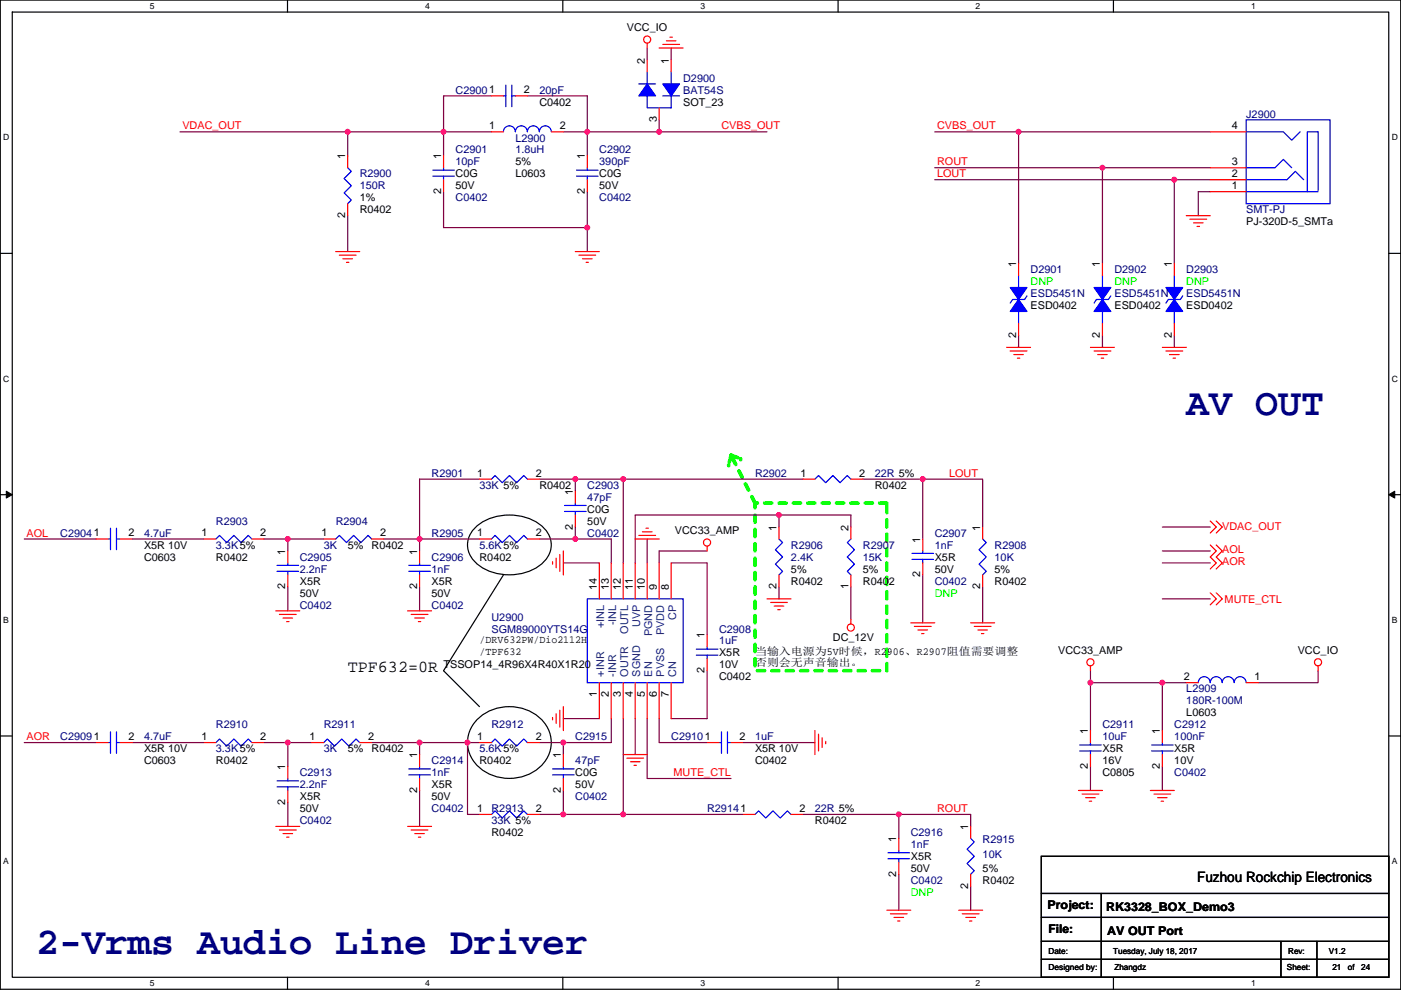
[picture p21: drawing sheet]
<svg xmlns="http://www.w3.org/2000/svg" width="297mm" height="210mm" viewBox="0 0 297 210" stroke-linecap="round" stroke-linejoin="round" font-family="sans-serif">
<defs><g id="words">
<g font-size="8.1" fill="#000080">
<text x="251.5" y="88.1">AV OUT</text>
<text x="7.7" y="202.4">2-Vrms Audio Line Driver</text>
</g>
<text font-size="3.6" x="73.7" y="142.6">TPF632=0R</text>
<text font-size="3" x="253.8" y="187.2">Fuzhou Rockchip Electronics</text>
<g font-size="2.5">
<text x="222.1" y="192.9">Project:</text>
<text x="222.3" y="198">File:</text>
<text x="234.5" y="193.1">RK3328_BOX_Demo3</text>
<text x="234.8" y="198.2">AV OUT Port</text>
</g>
<g font-size="2.3">
<text x="132.9" y="6.6">VCC_IO</text>
<text x="136.7" y="13.5" transform="rotate(-90 136.7 13.5)">2</text>
<text x="141.8" y="13.5" transform="rotate(-90 141.8 13.5)">1</text>
<text x="111.1" y="19.8">2</text>
<text x="114.4" y="22.4">C0402</text>
<text x="144.8" y="22.4">SOT_23</text>
<text x="103.7" y="27.4">1</text>
<text x="118.7" y="27.4">2</text>
<text x="139.2" y="26" transform="rotate(-90 139.2 26)">3</text>
<text x="261.2" y="27.4">4</text>
<text x="73.2" y="33.8" transform="rotate(-90 73.2 33.8)">1</text>
<text x="93.5" y="33.8" transform="rotate(-90 93.5 33.8)">1</text>
<text x="109.3" y="35.1">5%</text>
<text x="124" y="33.8" transform="rotate(-90 124 33.8)">1</text>
<text x="261.2" y="35.1">3</text>
<text x="93.5" y="41.2" transform="rotate(-90 93.5 41.2)">2</text>
<text x="96.6" y="37.6">C0G</text>
<text x="96.6" y="40.2">50V</text>
<text x="109.3" y="37.6">L0603</text>
<text x="124" y="41.2" transform="rotate(-90 124 41.2)">2</text>
<text x="127.1" y="37.6">C0G</text>
<text x="127.1" y="40.2">50V</text>
<text x="261.2" y="40.1">1</text>
<text x="261.2" y="37.6">2</text>
<text x="73.2" y="46.3" transform="rotate(-90 73.2 46.3)">2</text>
<text x="76.3" y="45.3">R0402</text>
<text x="76.3" y="42.7">1%</text>
<text x="264.2" y="47.8">PJ-320D-5_SMTa</text>
<text x="215.4" y="56.7" transform="rotate(-90 215.4 56.7)">1</text>
<text x="233.2" y="56.7" transform="rotate(-90 233.2 56.7)">1</text>
<text x="248.5" y="56.7" transform="rotate(-90 248.5 56.7)">1</text>
<text x="218.5" y="65.6">ESD0402</text>
<text x="236.3" y="65.6">ESD0402</text>
<text x="251.5" y="65.6">ESD0402</text>
<text x="215.4" y="71.7" transform="rotate(-90 215.4 71.7)">2</text>
<text x="233.2" y="71.7" transform="rotate(-90 233.2 71.7)">2</text>
<text x="248.5" y="71.7" transform="rotate(-90 248.5 71.7)">2</text>
<text x="101.2" y="101.1">1</text>
<text x="113.6" y="101.1">2</text>
<text x="169.7" y="101.1">1</text>
<text x="182.2" y="101.1">2</text>
<text x="114.4" y="103.7">R0402</text>
<text x="121.5" y="104.9" transform="rotate(-90 121.5 104.9)">1</text>
<text x="185.5" y="103.7">R0402</text>
<text x="27.2" y="113.8">2</text>
<text x="42.7" y="113.8">1</text>
<text x="55.2" y="113.8">2</text>
<text x="68.1" y="113.8">1</text>
<text x="80.6" y="113.8">2</text>
<text x="101.2" y="113.8">1</text>
<text x="113.6" y="113.8">2</text>
<text x="121.5" y="112.3" transform="rotate(-90 121.5 112.3)">2</text>
<text x="124.5" y="108.8">C0G</text>
<text x="124.5" y="111.3">50V</text>
<text x="143.1" y="113.3">VCC33_AMP</text>
<text x="164.6" y="112.5" transform="rotate(-90 164.6 112.5)">1</text>
<text x="179.9" y="112.5" transform="rotate(-90 179.9 112.5)">2</text>
<text x="207.8" y="112.5" transform="rotate(-90 207.8 112.5)">1</text>
<text x="30.5" y="118.9">C0603</text>
<text x="30.5" y="116.4">X5R 10V</text>
<text x="45.8" y="118.9">R0402</text>
<text x="60.5" y="117.6" transform="rotate(-90 60.5 117.6)">1</text>
<text x="73.7" y="116.4">5%</text>
<text x="78.8" y="116.4">R0402</text>
<text x="88.4" y="117.6" transform="rotate(-90 88.4 117.6)">1</text>
<text x="101.7" y="118.9">R0402</text>
<text x="195.1" y="115.1" transform="rotate(-90 195.1 115.1)">1</text>
<text x="198.2" y="118.9">X5R</text>
<text x="60.5" y="125" transform="rotate(-90 60.5 125)">2</text>
<text x="63.6" y="124">X5R</text>
<text x="88.4" y="125" transform="rotate(-90 88.4 125)">2</text>
<text x="91.5" y="124">X5R</text>
<text x="126.5" y="125.2" transform="rotate(-90 126.5 125.2)">14</text>
<text x="129.1" y="125.2" transform="rotate(-90 129.1 125.2)">13</text>
<text x="131.6" y="125.2" transform="rotate(-90 131.6 125.2)">12</text>
<text x="134.2" y="125.2" transform="rotate(-90 134.2 125.2)">11</text>
<text x="136.7" y="125.2" transform="rotate(-90 136.7 125.2)">10</text>
<text x="139.2" y="125.2" transform="rotate(-90 139.2 125.2)">9</text>
<text x="141.8" y="125.2" transform="rotate(-90 141.8 125.2)">8</text>
<text x="164.6" y="125" transform="rotate(-90 164.6 125)">2</text>
<text x="167.7" y="124">R0402</text>
<text x="167.7" y="121.5">5%</text>
<text x="179.9" y="125" transform="rotate(-90 179.9 125)">1</text>
<text x="182.9" y="124">R0402</text>
<text x="182.9" y="121.5">5%</text>
<text x="195.1" y="122.5" transform="rotate(-90 195.1 122.5)">2</text>
<text x="198.2" y="121.5">50V</text>
<text x="207.8" y="125" transform="rotate(-90 207.8 125)">2</text>
<text x="210.9" y="124">R0402</text>
<text x="210.9" y="121.5">5%</text>
<text x="63.6" y="126.5">50V</text>
<text x="91.5" y="126.5">50V</text>
<text x="101.7" y="136.5">/DRV632PW/Dio2112H</text>
<text x="149.4" y="135.4" transform="rotate(-90 149.4 135.4)">1</text>
<text x="176.6" y="135.9">DC_12V</text>
<text x="94" y="141.8">TSSOP14_4R96X4R40X1R20</text>
<text x="101.7" y="139">/TPF632</text>
<text x="149.4" y="142.8" transform="rotate(-90 149.4 142.8)">2</text>
<text x="152.5" y="139.2">X5R</text>
<text x="152.5" y="141.8">10V</text>
<text x="160.1" y="139">当输入电源为5V时候，R2906、R2907阻值需要调整</text>
<text x="160.1" y="141.3">否则会无声音输出。</text>
<text x="224.3" y="138.7">VCC33_AMP</text>
<text x="275.1" y="138.7">VCC_IO</text>
<text x="126.5" y="147.9" transform="rotate(-90 126.5 147.9)">1</text>
<text x="129.1" y="147.9" transform="rotate(-90 129.1 147.9)">2</text>
<text x="131.6" y="147.9" transform="rotate(-90 131.6 147.9)">3</text>
<text x="134.2" y="147.9" transform="rotate(-90 134.2 147.9)">4</text>
<text x="136.7" y="147.9" transform="rotate(-90 136.7 147.9)">5</text>
<text x="139.2" y="147.9" transform="rotate(-90 139.2 147.9)">6</text>
<text x="141.8" y="147.9" transform="rotate(-90 141.8 147.9)">7</text>
<text x="152.5" y="144.3">C0402</text>
<text x="251" y="144.3">2</text>
<text x="266" y="144.3">1</text>
<text x="230.7" y="155.7" transform="rotate(-90 230.7 155.7)">1</text>
<text x="245.9" y="155.7" transform="rotate(-90 245.9 155.7)">1</text>
<text x="251.5" y="151.9">L0603</text>
<text x="27.2" y="157">2</text>
<text x="30.5" y="159.6">X5R 10V</text>
<text x="42.7" y="157">1</text>
<text x="55.2" y="157">2</text>
<text x="65.6" y="157">1</text>
<text x="73.7" y="159.6">5%</text>
<text x="78" y="157">2</text>
<text x="78.8" y="159.6">R0402</text>
<text x="88.4" y="160.8" transform="rotate(-90 88.4 160.8)">1</text>
<text x="101.2" y="157">1</text>
<text x="113.6" y="157">2</text>
<text x="118.9" y="160.8" transform="rotate(-90 118.9 160.8)">1</text>
<text x="156.8" y="157">2</text>
<text x="160.1" y="159.6">X5R 10V</text>
<text x="233.7" y="159.6">X5R</text>
<text x="249" y="159.6">X5R</text>
<text x="30.5" y="162.1">C0603</text>
<text x="45.8" y="162.1">R0402</text>
<text x="60.5" y="163.3" transform="rotate(-90 60.5 163.3)">1</text>
<text x="91.5" y="167.2">X5R</text>
<text x="101.7" y="162.1">R0402</text>
<text x="122" y="164.6">C0G</text>
<text x="122" y="167.2">50V</text>
<text x="160.1" y="162.1">C0402</text>
<text x="230.7" y="163.1" transform="rotate(-90 230.7 163.1)">2</text>
<text x="233.7" y="164.6">C0805</text>
<text x="233.7" y="162.1">16V</text>
<text x="245.9" y="163.1" transform="rotate(-90 245.9 163.1)">2</text>
<text x="249" y="162.1">10V</text>
<text x="60.5" y="170.7" transform="rotate(-90 60.5 170.7)">2</text>
<text x="63.6" y="169.7">X5R</text>
<text x="63.6" y="172.3">50V</text>
<text x="88.4" y="168.2" transform="rotate(-90 88.4 168.2)">2</text>
<text x="91.5" y="169.7">50V</text>
<text x="101.2" y="172.2">1</text>
<text x="113.6" y="172.2">2</text>
<text x="118.9" y="168.2" transform="rotate(-90 118.9 168.2)">2</text>
<text x="169.5" y="172.2">2</text>
<text x="104.2" y="177.3">R0402</text>
<text x="172.8" y="174.8">R0402</text>
<text x="190" y="178.6" transform="rotate(-90 190 178.6)">1</text>
<text x="205.3" y="176" transform="rotate(-90 205.3 176)">1</text>
<text x="190" y="186" transform="rotate(-90 190 186)">2</text>
<text x="193.1" y="182.4">X5R</text>
<text x="193.1" y="185">50V</text>
<text x="208.3" y="185">5%</text>
<text x="205.3" y="188.5" transform="rotate(-90 205.3 188.5)">2</text>
<text x="208.3" y="187.5">R0402</text>
</g>
<g font-size="2.3" fill="#000080">
<text x="144.8" y="17.3">D2900</text>
<text x="96.6" y="19.9">C29001</text>
<text x="114.4" y="19.9">20pF</text>
<text x="144.8" y="19.9">BAT54S</text>
<text x="264.2" y="24.9">J2900</text>
<text x="96.6" y="32.6">C2901</text>
<text x="96.6" y="35.1">10pF</text>
<text x="109.3" y="30">L2900</text>
<text x="109.3" y="32.6">1.8uH</text>
<text x="127.1" y="32.6">C2902</text>
<text x="127.1" y="35.1">390pF</text>
<text x="76.3" y="37.6">R2900</text>
<text x="76.3" y="40.2">150R</text>
<text x="96.6" y="42.7">C0402</text>
<text x="127.1" y="42.7">C0402</text>
<text x="264.2" y="45.3">SMT-PJ</text>
<text x="218.5" y="58">D2901</text>
<text x="236.3" y="58">D2902</text>
<text x="251.5" y="58">D2903</text>
<text x="218.5" y="63">ESD5451N</text>
<text x="236.3" y="63">ESD5451N</text>
<text x="251.5" y="63">ESD5451N</text>
<text x="91.5" y="101.1">R2901</text>
<text x="160.1" y="101.1">R2902</text>
<text x="185.5" y="101.1">22R 5%</text>
<text x="101.7" y="103.7">33K 5%</text>
<text x="124.5" y="103.7">C2903</text>
<text x="124.5" y="106.2">47pF</text>
<text x="12.8" y="113.8">C29041</text>
<text x="30.5" y="113.8">4.7uF</text>
<text x="45.8" y="111.3">R2903</text>
<text x="71.2" y="111.3">R2904</text>
<text x="91.5" y="113.8">R2905</text>
<text x="124.5" y="113.8">C0402</text>
<text x="198.2" y="113.8">C2907</text>
<text x="45.8" y="116.4">3.3K5%</text>
<text x="63.6" y="118.9">C2905</text>
<text x="68.6" y="116.4">3K</text>
<text x="91.5" y="118.9">C2906</text>
<text x="101.7" y="116.4">5.6K5%</text>
<text x="167.7" y="116.4">R2906</text>
<text x="167.7" y="118.9">2.4K</text>
<text x="182.9" y="116.4">R2907</text>
<text x="182.9" y="118.9">15K</text>
<text x="198.2" y="116.4">1nF</text>
<text x="210.9" y="116.4">R2908</text>
<text x="210.9" y="118.9">10K</text>
<text x="63.6" y="121.5">2.2nF</text>
<text x="91.5" y="121.5">1nF</text>
<text x="198.2" y="124">C0402</text>
<text x="63.6" y="129.1">C0402</text>
<text x="91.5" y="129.1">C0402</text>
<text x="104.2" y="131.6">U2900</text>
<text x="104.2" y="134.2">SGM89000YTS14G</text>
<text x="152.5" y="134.2">C2908</text>
<text x="152.5" y="136.7">1uF</text>
<text x="251.5" y="146.9">L2909</text>
<text x="251.5" y="149.4">180R-100M</text>
<text x="45.8" y="154.5">R2910</text>
<text x="68.6" y="154.5">R2911</text>
<text x="104.2" y="154.5">R2912</text>
<text x="233.7" y="154.5">C2911</text>
<text x="249" y="154.5">C2912</text>
<text x="12.8" y="157">C29091</text>
<text x="30.5" y="157">4.7uF</text>
<text x="45.8" y="159.6">3.3K5%</text>
<text x="68.6" y="159.6">3K</text>
<text x="101.7" y="159.6">5.6K5%</text>
<text x="122" y="157">C2915</text>
<text x="142.3" y="157">C29101</text>
<text x="160.1" y="157">1uF</text>
<text x="233.7" y="157">10uF</text>
<text x="249" y="157">100nF</text>
<text x="63.6" y="164.6">C2913</text>
<text x="63.6" y="167.2">2.2nF</text>
<text x="91.5" y="162.1">C2914</text>
<text x="91.5" y="164.6">1nF</text>
<text x="122" y="162.1">47pF</text>
<text x="249" y="164.6">C0402</text>
<text x="91.5" y="172.3">C0402</text>
<text x="104.2" y="172.3">R2913</text>
<text x="122" y="169.7">C0402</text>
<text x="149.9" y="172.3">R29141</text>
<text x="172.8" y="172.3">22R 5%</text>
<text x="63.6" y="174.8">C0402</text>
<text x="104.2" y="174.8">33K 5%</text>
<text x="193.1" y="177.3">C2916</text>
<text x="193.1" y="179.9">1nF</text>
<text x="208.3" y="178.9">R2915</text>
<text x="208.3" y="181.9">10K</text>
<text x="193.1" y="187.5">C0402</text>
</g>
<g font-size="2.3" fill="#f00">
<text x="38.7" y="27.3">VDAC_OUT</text>
<text x="153" y="27.3">CVBS_OUT</text>
<text x="198.7" y="27.3">CVBS_OUT</text>
<text x="198.7" y="35.1">ROUT</text>
<text x="198.7" y="37.6">LOUT</text>
<text x="201.2" y="101.1">LOUT</text>
<text x="5.6" y="113.8">AOL</text>
<text x="259.1" y="112.3">VDAC_OUT</text>
<text x="259.1" y="117.4">AOL</text>
<text x="259.1" y="119.9">AOR</text>
<text x="259.6" y="127.8">MUTE_CTL</text>
<text x="5.6" y="157">AOR</text>
<text x="142.8" y="164.5">MUTE_CTL</text>
<text x="198.7" y="172.2">ROUT</text>
</g>
<g font-size="2.3" fill="#0f0">
<text x="218.5" y="60.5">DNP</text>
<text x="236.3" y="60.5">DNP</text>
<text x="251.5" y="60.5">DNP</text>
<text x="198.2" y="126.5">DNP</text>
<text x="193.1" y="190">DNP</text>
</g>
<g font-size="2.3" fill="#004080">
<text x="143.4" y="131.5" transform="rotate(-90 143.4 131.5)">CP</text>
<text x="128.1" y="133.2" transform="rotate(-90 128.1 133.2)">+INL</text>
<text x="130.7" y="132.7" transform="rotate(-90 130.7 132.7)">-INL</text>
<text x="133.2" y="134.5" transform="rotate(-90 133.2 134.5)">OUTL</text>
<text x="135.7" y="133.1" transform="rotate(-90 135.7 133.1)">UVP</text>
<text x="138.3" y="135" transform="rotate(-90 138.3 135)">PGND</text>
<text x="140.8" y="134.7" transform="rotate(-90 140.8 134.7)">PVDD</text>
<text x="128.1" y="143.5" transform="rotate(-90 128.1 143.5)">+INR</text>
<text x="130.7" y="143.5" transform="rotate(-90 130.7 143.5)">-INR</text>
<text x="133.2" y="143.5" transform="rotate(-90 133.2 143.5)">OUTR</text>
<text x="135.7" y="143.5" transform="rotate(-90 135.7 143.5)">SGND</text>
<text x="138.3" y="143.5" transform="rotate(-90 138.3 143.5)">EN</text>
<text x="140.8" y="143.5" transform="rotate(-90 140.8 143.5)">PVSS</text>
<text x="143.4" y="143.5" transform="rotate(-90 143.4 143.5)">CN</text>
</g>
<g font-size="1.8">
<text x="31.8" y="1.9">5</text>
<text x="90.1" y="1.9">4</text>
<text x="148.5" y="1.9">3</text>
<text x="206.9" y="1.9">2</text>
<text x="265.2" y="1.9">1</text>
<text x=".7" y="29.8">D</text>
<text x="295.1" y="29.8">D</text>
<text x=".7" y="81">C</text>
<text x="295.1" y="81">C</text>
<text x=".7" y="132.1">B</text>
<text x="295.1" y="132.1">B</text>
<text x=".7" y="183.3">A</text>
<text x="295.1" y="183.3">A</text>
<text x="222.3" y="202.3">Date:</text>
<text x="236" y="202.3">Tuesday, July 18, 2017</text>
<text x="273.1" y="202.3">Rev:</text>
<text x="281.7" y="202.3">V1.2</text>
<text x="31.8" y="209.2">5</text>
<text x="90.1" y="209.2">4</text>
<text x="148.5" y="209.2">3</text>
<text x="206.9" y="209.2">2</text>
<text x="222.3" y="205.8">Designed by:</text>
<text x="236.3" y="205.8">Zhangdz</text>
<text x="265.2" y="209.2">1</text>
<text x="272.9" y="205.8">Sheet:</text>
<text x="282.5" y="205.8">21</text>
<text x="285.8" y="205.8">of</text>
<text x="288.6" y="205.8">24</text>
</g>
</g></defs>
<path d="M.1 0h296.9v209.8h-296.9zM2.6 2.6h291.8v204.7h-291.8z" fill="none" stroke="#000" stroke-width=".25"/>
<g fill="#fff">
<path d="M31.8 .3h1v2h-1z"/>
<path d="M31.8 207.5h1v2.1h-1z"/>
</g>
<path d="M61 0v2.6M61 207.3v2.5" fill="none" stroke="#000" stroke-width=".25"/>
<g fill="#fff">
<path d="M90.1 .3h1v2h-1z"/>
<path d="M90.1 207.5h1v2.1h-1z"/>
</g>
<path d="M119.3 0v2.6M119.3 207.3v2.5" fill="none" stroke="#000" stroke-width=".25"/>
<g fill="#fff">
<path d="M148.5 .3h1v2h-1z"/>
<path d="M148.5 207.5h1v2.1h-1z"/>
</g>
<path d="M177.7 0v2.6M177.7 207.3v2.5" fill="none" stroke="#000" stroke-width=".25"/>
<g fill="#fff">
<path d="M206.9 .3h1v2h-1z"/>
<path d="M206.9 207.5h1v2.1h-1z"/>
</g>
<path d="M236.1 0v2.6M236.1 207.3v2.5" fill="none" stroke="#000" stroke-width=".25"/>
<g fill="#fff">
<path d="M265.2 .3h1v2h-1z"/>
<path d="M265.2 207.5h1v2.1h-1z"/>
<path d="M.7 28.2h1.3v2h-1.3z"/>
<path d="M295.1 28.2h1.3v2h-1.3z"/>
<path d="M.7 79.3h1.3v2.1h-1.3z"/>
<path d="M295.1 79.3h1.3v2.1h-1.3z"/>
</g>
<path d="M.1 53.7h2.5M294.4 53.7h2.6" fill="none" stroke="#000" stroke-width=".25"/>
<g fill="#fff">
<path d="M.7 130.5h1.2v2h-1.2z"/>
<path d="M295.1 130.5h1.2v2h-1.2z"/>
</g>
<path d="M.1 104.9h2.5M294.4 104.9h2.6" fill="none" stroke="#000" stroke-width=".25"/>
<path d="M1.3 104.2l1.3 .7-1.3 .7zM294.4 104.9l1.3-.7v1.4z" fill="#000" stroke="#000" stroke-width=".21"/>
<g fill="#fff">
<path d="M.7 181.7h1.2v2h-1.2z"/>
<path d="M295.1 181.7h1.2v2h-1.2z"/>
</g>
<g fill="none" stroke="#000" stroke-width=".25">
<path d="M100.5 112.1a11.1 11.1 0 0 1 14.9 0 5 5 0 0 1-.7 7.6 11.2 11.2 0 0 1-14.2-.7 4.9 4.9 0 0 1 0-6.9zM106.7 121.9l-12.7 20.4 7.7 7.6M.1 156.1h2.5M101 152.8a9.8 9.8 0 0 1 14.7 .8 7 7 0 0 1-3.2 10.5 9.6 9.6 0 0 1-12.7-3.7 6.7 6.7 0 0 1 1.2-7.6zM294.4 156.1h2.6M220.8 181.6h73.6v25.7h-73.6zM220.8 189.5h73.6M220.8 194.6h73.6M220.8 199.7h73.6M233.5 189.5v17.8M271.6 199.7v7.6M279.2 199.7v7.6"/>
<path d="M220.8 203.5h73.6"/>
</g>
<path d="M154.5 98.6h.1M155 96.5h.1M155 96.5l-.5 2.1M155 96.5l2 .8M157 97.3h.1M160.1 106.7h27.9v35.6h-27.9zM160.1 106.7l-5.1-10.2" fill="none" stroke="#0f0" stroke-width=".76" stroke-dasharray="1.5 1.5"/>
<g fill="none" stroke="#800040" stroke-width=".25">
<path d="M137.2 10.2v2.5M142.3 10.2v2.5M38.2 28h35.5M73.7 28v5M73.7 28h20.3M94 28v5M94 28h10.2M104.2 20.3h-10.2v7.7M111.8 20.3h12.7v7.7M119.4 28h5.1M124.5 28v5M124.5 28h15.3"/>
<path d="M139.8 25.4v2.6M139.8 28h22.8M198.2 38.1h50.8M198.2 35.6h35.5M198.2 28h17.8M216 28h40.6M216 28v27.9M233.7 35.6h22.9M233.7 35.6v20.3M249 38.1h7.6M249 38.1v17.8M73.7 45.7v7.7"/>
<path d="M94 40.7v7.6h30.5M124.5 40.7v12.7M256.6 40.7h-2.5v5M216 71.1v2.6M233.7 71.1v2.6M249 71.1v2.6M5.1 114.3h15.3M28 114.3h15.2M55.9 114.3h5.1M61 114.3v2.6M61 114.3h7.6M81.3 114.3h7.7"/>
<path d="M89 114.3v2.6M89 114.3h12.7M101.7 101.6h-12.7v12.7M114.4 114.3h7.6M114.4 101.6h7.6v2.6M119.4 119.4h7.7M122 101.6h10.1M122 111.8v2.5M122 114.3h7.6v5.1M132.1 101.6h38.1M132.1 101.6v17.8M137.2 114.3v5.1"/>
<path d="M142.3 119.4h7.6v15.2M149.9 116.9h-10.1v2.5M165.2 109.2h-30.5v10.2M165.2 109.2v2.6M165.2 109.2h15.2v2.6M182.9 101.6h12.7M195.6 101.6h12.7v10.2M195.6 101.6v12.7M246.4 111.8h10.2M246.4 116.9h10.2M246.4 119.4h10.2M61 124.5v5.1"/>
<path d="M89 124.5v5.1M165.2 124.5v2.5M180.4 124.5v6.8M195.6 121.9v10.2M208.3 124.5v7.6M246.4 127h10.2M5.1 157.5h15.3M28 157.5h15.2M55.9 157.5h5.1M61 157.5v5.1M61 157.5h5.1M78.8 157.5h10.2"/>
<path d="M89 157.5h10.1M89 157.5v2.5M99.1 157.5v15.2h2.6M99.1 157.5h2.6M114.4 157.5h5M119.4 152.4h7.7M119.4 157.5v2.5M129.6 152.4v5.1h-10.2M132.1 152.4v20.3M134.7 152.4v7.6M137.2 152.4v12.7h17.8M139.8 152.4v5.1h10.1"/>
<path d="M149.9 142.3v10.1h-7.6M157.5 157.5h15.3M231.2 142.3v2.5M231.2 144.8v10.2M231.2 144.8h15.2v10.2M246.4 144.8h5.1M279.5 142.3v2.5h-12.7M61 170.2v5.1M89 167.7v7.6M114.4 172.7h5M119.4 167.7v5M119.4 172.7h12.7"/>
<path d="M132.1 172.7h25.4M170.2 172.7h20.4M190.6 172.7v5.1M190.6 172.7h15.2v2.6M231.2 162.6v5.1M246.4 162.6v5.1M190.6 185.4v7.7M205.8 188v5.1"/>
</g>
<g fill="#f0f" stroke="#f0f" stroke-width=".25">
<circle cx="94" cy="27.9" r=".5"/>
<circle cx="73.7" cy="27.9" r=".5"/>
<circle cx="124.5" cy="27.9" r=".5"/>
<circle cx="124.5" cy="48.3" r=".5"/>
<circle cx="132.1" cy="172.7" r=".5"/>
<circle cx="119.4" cy="172.7" r=".5"/>
<circle cx="119.4" cy="157.5" r=".5"/>
<circle cx="190.5" cy="172.7" r=".5"/>
<circle cx="122" cy="114.3" r=".5"/>
<circle cx="99.1" cy="157.5" r=".5"/>
<circle cx="195.6" cy="101.6" r=".5"/>
<circle cx="122" cy="101.6" r=".5"/>
<circle cx="132.1" cy="101.6" r=".5"/>
<circle cx="88.9" cy="157.5" r=".5"/>
<circle cx="88.9" cy="114.3" r=".5"/>
<circle cx="165.1" cy="109.2" r=".5"/>
<circle cx="231.2" cy="144.8" r=".5"/>
<circle cx="246.4" cy="144.8" r=".5"/>
<circle cx="139.7" cy="27.9" r=".5"/>
<circle cx="61" cy="114.3" r=".5"/>
<circle cx="61" cy="157.5" r=".5"/>
<circle cx="215.9" cy="27.9" r=".5"/>
<circle cx="249" cy="38.1" r=".5"/>
<circle cx="233.7" cy="35.6" r=".5"/>
</g>
<g fill="none" stroke="#f00" stroke-width=".25">
<path d="M137.2 9.2v1M137.2 12.7v2.6M139.8 10.2h5M140.5 9.4h3.6M141.3 8.7h2M142 7.9h.6M142.3 12.7v2.6M73.7 33v2.6M94 33v2.6M94 38.1v2.6M104.2 20.3h2.5M104.2 28h2.5"/>
<path d="M109.3 20.3h2.5M116.9 28h2.5M124.5 33v2.6M124.5 38.1v2.6M139.8 22.9v2.5M256.6 28h7.6M256.6 35.6h7.6M256.6 38.1h7.6M71.2 53.4h5.1M71.9 54.1h3.6M72.7 54.9h2M73.5 55.6h.5"/>
<path d="M73.7 43.2v2.5M122 53.4h5.1M122.7 54.1h3.6M123.5 54.9h2M124.3 55.6h.5M216 55.9v2.5M233.7 55.9v2.5M249 55.9v2.5M251.5 45.7h5.1M252.3 46.5h3.5M253 47.3h2.1M253.8 48h.5"/>
<path d="M256.6 40.7h7.6M213.4 73.7h5.1M214.2 74.4h3.5M214.9 75.2h2.1M215.7 76h.5M216 68.6v2.5M231.2 73.7h5.1M232 74.4h3.5M232.7 75.2h2.1M233.5 76h.5M233.7 68.6v2.5M246.4 73.7h5.1"/>
<path d="M247.2 74.4h3.6M248 75.2h2M248.7 76h.5M249 68.6v2.5M20.4 114.3h2.5M25.5 114.3h2.5M43.2 114.3h2.6M53.4 114.3h2.5M61 116.9v2.5M68.6 114.3h2.6M78.8 114.3h2.5M89 116.9v2.5"/>
<path d="M101.7 114.3h2.5M101.7 101.6h2.5M111.8 114.3h2.6M111.8 101.6h2.6M117.2 119.1v.6M117.9 118.4v2M118.7 117.6v3.6M119.4 116.9v5M122 104.2v2.5M122 109.2v2.6M127.1 119.4v7.6M129.6 119.4v7.6"/>
<path d="M132.1 119.4v7.6M134.7 114.3h5.1M134.7 119.4v7.6M135.4 113.6h3.6M136.2 112.8h2M137 112h.5M137.2 119.4v7.6M139.8 119.4v7.6M142.3 119.4v7.6M149.9 115.8v1.1M165.2 111.8v2.5M170.2 101.6h2.6"/>
<path d="M180.4 111.8v2.5M180.4 101.6h2.5M195.6 114.3v2.6M195.6 119.4v2.5M208.3 111.8v2.5M256.6 110.5l1.3 1.3-1.3 1.3M256.6 115.6l1.3 1.3-1.3 1.2 1.3 1.3-1.3 1.3M257.9 110.5l1.2 1.3-1.2 1.3M257.9 115.6l1.2 1.3-1.2 1.2 1.2 1.3-1.2 1.3M58.5 129.6h5.1M59.2 130.3h3.6M60 131.1h2"/>
<path d="M60.8 131.8h.5M61 121.9v2.6M86.4 129.6h5.1M87.2 130.3h3.5M87.9 131.1h2.1M88.7 131.8h.5M89 121.9v2.6M149.9 134.6v2.6M149.9 139.7v2.6M162.6 127h5.1M163.4 127.8h3.5M164.1 128.5h2.1"/>
<path d="M164.9 129.3h.5M165.2 121.9v2.6M180.4 121.9v2.6M180.4 131.3v1.1M193.1 132.1h5.1M193.9 132.9h3.5M194.6 133.6h2.1M195.4 134.4h.5M205.8 132.1h5.1M206.6 132.9h3.5M207.3 133.6h2.1M208.1 134.4h.5"/>
<path d="M208.3 121.9v2.6M256.6 125.8l1.3 1.2-1.3 1.3M257.9 125.8l1.2 1.2-1.2 1.3M20.4 157.5h2.5M25.5 157.5h2.5M43.2 157.5h2.6M53.4 157.5h2.5M66.1 157.5h2.5M76.3 157.5h2.5M101.7 157.5h2.5M111.8 157.5h2.6M117.2 152.2v.5"/>
<path d="M117.9 151.4v2M118.7 150.6v3.6M119.4 149.9v5.1M127.1 144.8v7.6M129.6 144.8v7.6M132.1 144.8v7.6M134.7 144.8v7.6M137.2 144.8v7.6M139.8 144.8v7.6M142.3 144.8v7.6M149.9 157.5h2.6M155 157.5h2.5"/>
<path d="M172.8 155v5M173.5 155.7v3.6M174.3 156.5v2M175.1 157.2v.6M231.2 155v2.5M231.2 141.2v1.1M246.4 155v2.5M251.5 144.8h2.6M264.2 144.8h2.6M279.5 141.2v1.1M58.5 175.3h5.1M59.2 176h3.6"/>
<path d="M60 176.8h2M60.8 177.6h.5M61 162.6v2.5M61 167.7v2.5M86.4 175.3h5.1M87.2 176h3.5M87.9 176.8h2.1M88.7 177.6h.5M89 160v2.6M89 165.1v2.6M101.7 172.7h2.5M111.8 172.7h2.6"/>
<path d="M119.4 160v2.6M119.4 165.1v2.6M132.1 160h5.1M132.9 160.8h3.6M133.7 161.6h2M134.4 162.3h.5M157.5 172.7h2.6M167.7 172.7h2.5M190.6 177.8v2.6M205.8 175.3v2.5M228.7 167.7h5M229.4 168.4h3.6"/>
<path d="M230.2 169.2h2M230.9 169.9h.6M231.2 160v2.6M243.9 167.7h5.1M244.7 168.4h3.5M245.4 169.2h2.1M246.2 169.9h.5M246.4 160v2.6M188 193.1h5.1M188.8 193.8h3.5M189.5 194.6h2.1M190.3 195.3h.5"/>
<path d="M190.6 182.9v2.5M203.3 193.1h5M204 193.8h3.6M204.8 194.6h2M205.5 195.3h.6M205.8 185.4v2.6"/>
<circle cx="137.2" cy="8.4" r=".76"/>
<circle cx="149.9" cy="115.1" r=".76"/>
<circle cx="180.4" cy="133.1" r=".76"/>
<circle cx="231.2" cy="140.5" r=".76"/>
<circle cx="279.4" cy="140.5" r=".76"/>
</g>
<g fill="none" stroke="#00f" stroke-width=".25">
<path d="M107.2 18.1v4.5M108.5 18.1v4.5M135.4 17.8h3.6M137.2 15.3v2.5M142.3 15.3v2.5M73.7 35.6l.8 .7-1.5 1.6 1.5 1.5-1.5 1.5 1.5 1.5-.8 .8M91.8 37.4h4.5M91.8 36.1h4.5M94 35.6v.5M94 37.4v.7M106.7 27.9a1.26 1.26 0 0 1 1.3-1.2 1.26 1.26 0 0 1 1.3 1.2M106.7 20.3h.5"/>
<path d="M108.5 20.3h.8M109.3 27.9a1.26 1.26 0 0 1 1.2-1.2 1.26 1.26 0 0 1 1.3 1.2M111.8 27.9a1.26 1.26 0 0 1 1.3-1.2 1.26 1.26 0 0 1 1.2 1.2M114.4 27.9a1.26 1.26 0 0 1 1.2-1.2 1.26 1.26 0 0 1 1.3 1.2M122.2 37.4h4.6M122.2 36.1h4.6M124.5 35.6v.5M124.5 37.4v.7M137.2 20.3v2.6h5.1v-2.6M140.5 20.3h3.6M264.2 25.4h17.8v17.8h-17.8zM264.2 28h7.9l1.8 1.7 1.8-1.7"/>
<path d="M264.2 35.6h6.1l1.8-1.8 1.8 1.8M264.2 38.1h8.7l1.7-1.8 1.8 1.8M216 58.4v2.6M233.7 58.4v2.6M249 58.4v2.6M264.2 40.7h15.3M279.5 40.4v-12.4h-2.3v12.7M216 66.1v2.5M217.7 62.8l-.5 .7h-2.5l-.5 .8M233.7 66.1v2.5M235.5 62.8l-.5 .7h-2.5l-.5 .8M249 66.1v2.5"/>
<path d="M250.8 62.8l-.6 .7h-2.5l-.5 .8M22.9 114.3h.5M23.4 112v4.6M24.7 112v4.6M24.7 114.3h.8M45.8 114.3l.7-.7 1.6 1.5 1.5-1.5 1.5 1.5 1.5-1.5 .8 .7M58.7 119.9h4.6M61 119.4v.5M71.2 114.3l.7-.7 1.6 1.5 1.5-1.5 1.5 1.5 1.5-1.5 .8 .7M86.7 119.9h4.5M89 119.4v.5M104.2 114.3l.8-.7 1.5 1.5 1.5-1.5 1.5 1.5 1.6-1.5 .7 .7"/>
<path d="M104.2 101.6l.8-.7 1.5 1.5 1.5-1.5 1.5 1.5 1.6-1.5 .7 .7M119.7 108.5h4.6M119.7 107.2h4.6M122 106.7v.5M122 108.5v.7M165.2 114.3l.7 .8-1.5 1.5 1.5 1.5-1.5 1.6 1.5 1.5-.7 .7M172.8 101.6l.7-.7 1.6 1.5 1.5-1.5 1.5 1.5 1.5-1.5 .8 .7M180.4 114.3l-.8 .8 1.6 1.5-1.6 1.5 1.6 1.6-1.6 1.5 .8 .7M193.4 118.6h4.5M193.4 117.4h4.5M195.6 116.9v.5M195.6 118.6v.8"/>
<path d="M208.3 114.3l.8 .8-1.5 1.5 1.5 1.5-1.5 1.6 1.5 1.5-.8 .7M58.7 121.2h4.6M61 121.2v.7M86.7 121.2h4.5M89 121.2v.7M124.5 127h20.3v17.8h-20.3zM147.6 139h4.6M147.6 137.7h4.6M149.9 137.2v.5M149.9 139v.7M22.9 157.5h.5M23.4 155.2v4.6"/>
<path d="M24.7 155.2v4.6M24.7 157.5h.8M45.8 157.5l.7-.8 1.6 1.6 1.5-1.6 1.5 1.6 1.5-1.6 .8 .8M68.6 157.5l.8-.8 1.5 1.6 1.6-1.6 1.5 1.6 1.5-1.6 .8 .8M104.2 157.5l.8-.8 1.5 1.6 1.5-1.6 1.5 1.6 1.6-1.6 .7 .8M152.5 157.5h.5M153 155.2v4.6M154.2 155.2v4.6M154.2 157.5h.8M228.9 159.3h4.6M228.9 158h4.6M231.2 157.5v.5"/>
<path d="M231.2 159.3v.7M244.2 159.3h4.5M244.2 158h4.5M246.4 157.5v.5M246.4 159.3v.7M254.1 144.8a1.27 1.27 0 0 1 1.2-1.3 1.27 1.27 0 0 1 1.3 1.3 1.27 1.27 0 0 1 1.3-1.3 1.27 1.27 0 0 1 1.2 1.3 1.27 1.27 0 0 1 1.3-1.3 1.27 1.27 0 0 1 1.3 1.3 1.26 1.26 0 0 1 1.2-1.3 1.26 1.26 0 0 1 1.3 1.3M58.7 166.9h4.6M58.7 165.6h4.6M61 165.1v.5M61 166.9v.8M86.7 164.4h4.5M86.7 163.1h4.5"/>
<path d="M89 162.6v.5M89 164.4v.7M104.2 172.7l.8-.7 1.5 1.5 1.5-1.5 1.5 1.5 1.6-1.5 .7 .7M117.2 164.4h4.5M117.2 163.1h4.5M119.4 162.6v.5M119.4 164.4v.7M160.1 172.7l.7-.7 1.6 1.5 1.5-1.5 1.5 1.5 1.5-1.5 .8 .7M205.8 177.8l.8 .8-1.6 1.5 1.6 1.5-1.6 1.6 1.6 1.5-.8 .7M188.3 182.1h4.5M188.3 180.9h4.5M190.6 180.4v.5"/>
<path d="M190.6 182.1v.8"/>
</g>
<g fill="#00f" stroke="#00f" stroke-width=".25">
<path d="M247.2 61h3.6l-1.8 2.5z" fill-rule="evenodd"/>
<path d="M249 63.5l1.8 2.6h-3.6z" fill-rule="evenodd"/>
<path d="M214.2 61h3.5l-1.7 2.5z" fill-rule="evenodd"/>
<path d="M216 63.5l1.7 2.6h-3.5z" fill-rule="evenodd"/>
<path d="M232 61h3.5l-1.8 2.5z" fill-rule="evenodd"/>
<path d="M233.7 63.5l1.8 2.6h-3.5z" fill-rule="evenodd"/>
<path d="M140.5 17.8h3.6l-1.8 2.5z" fill-rule="evenodd"/>
<path d="M137.2 17.8l1.8 2.5h-3.6z" fill-rule="evenodd"/>
</g>
<use href="#words"/>
</svg>
